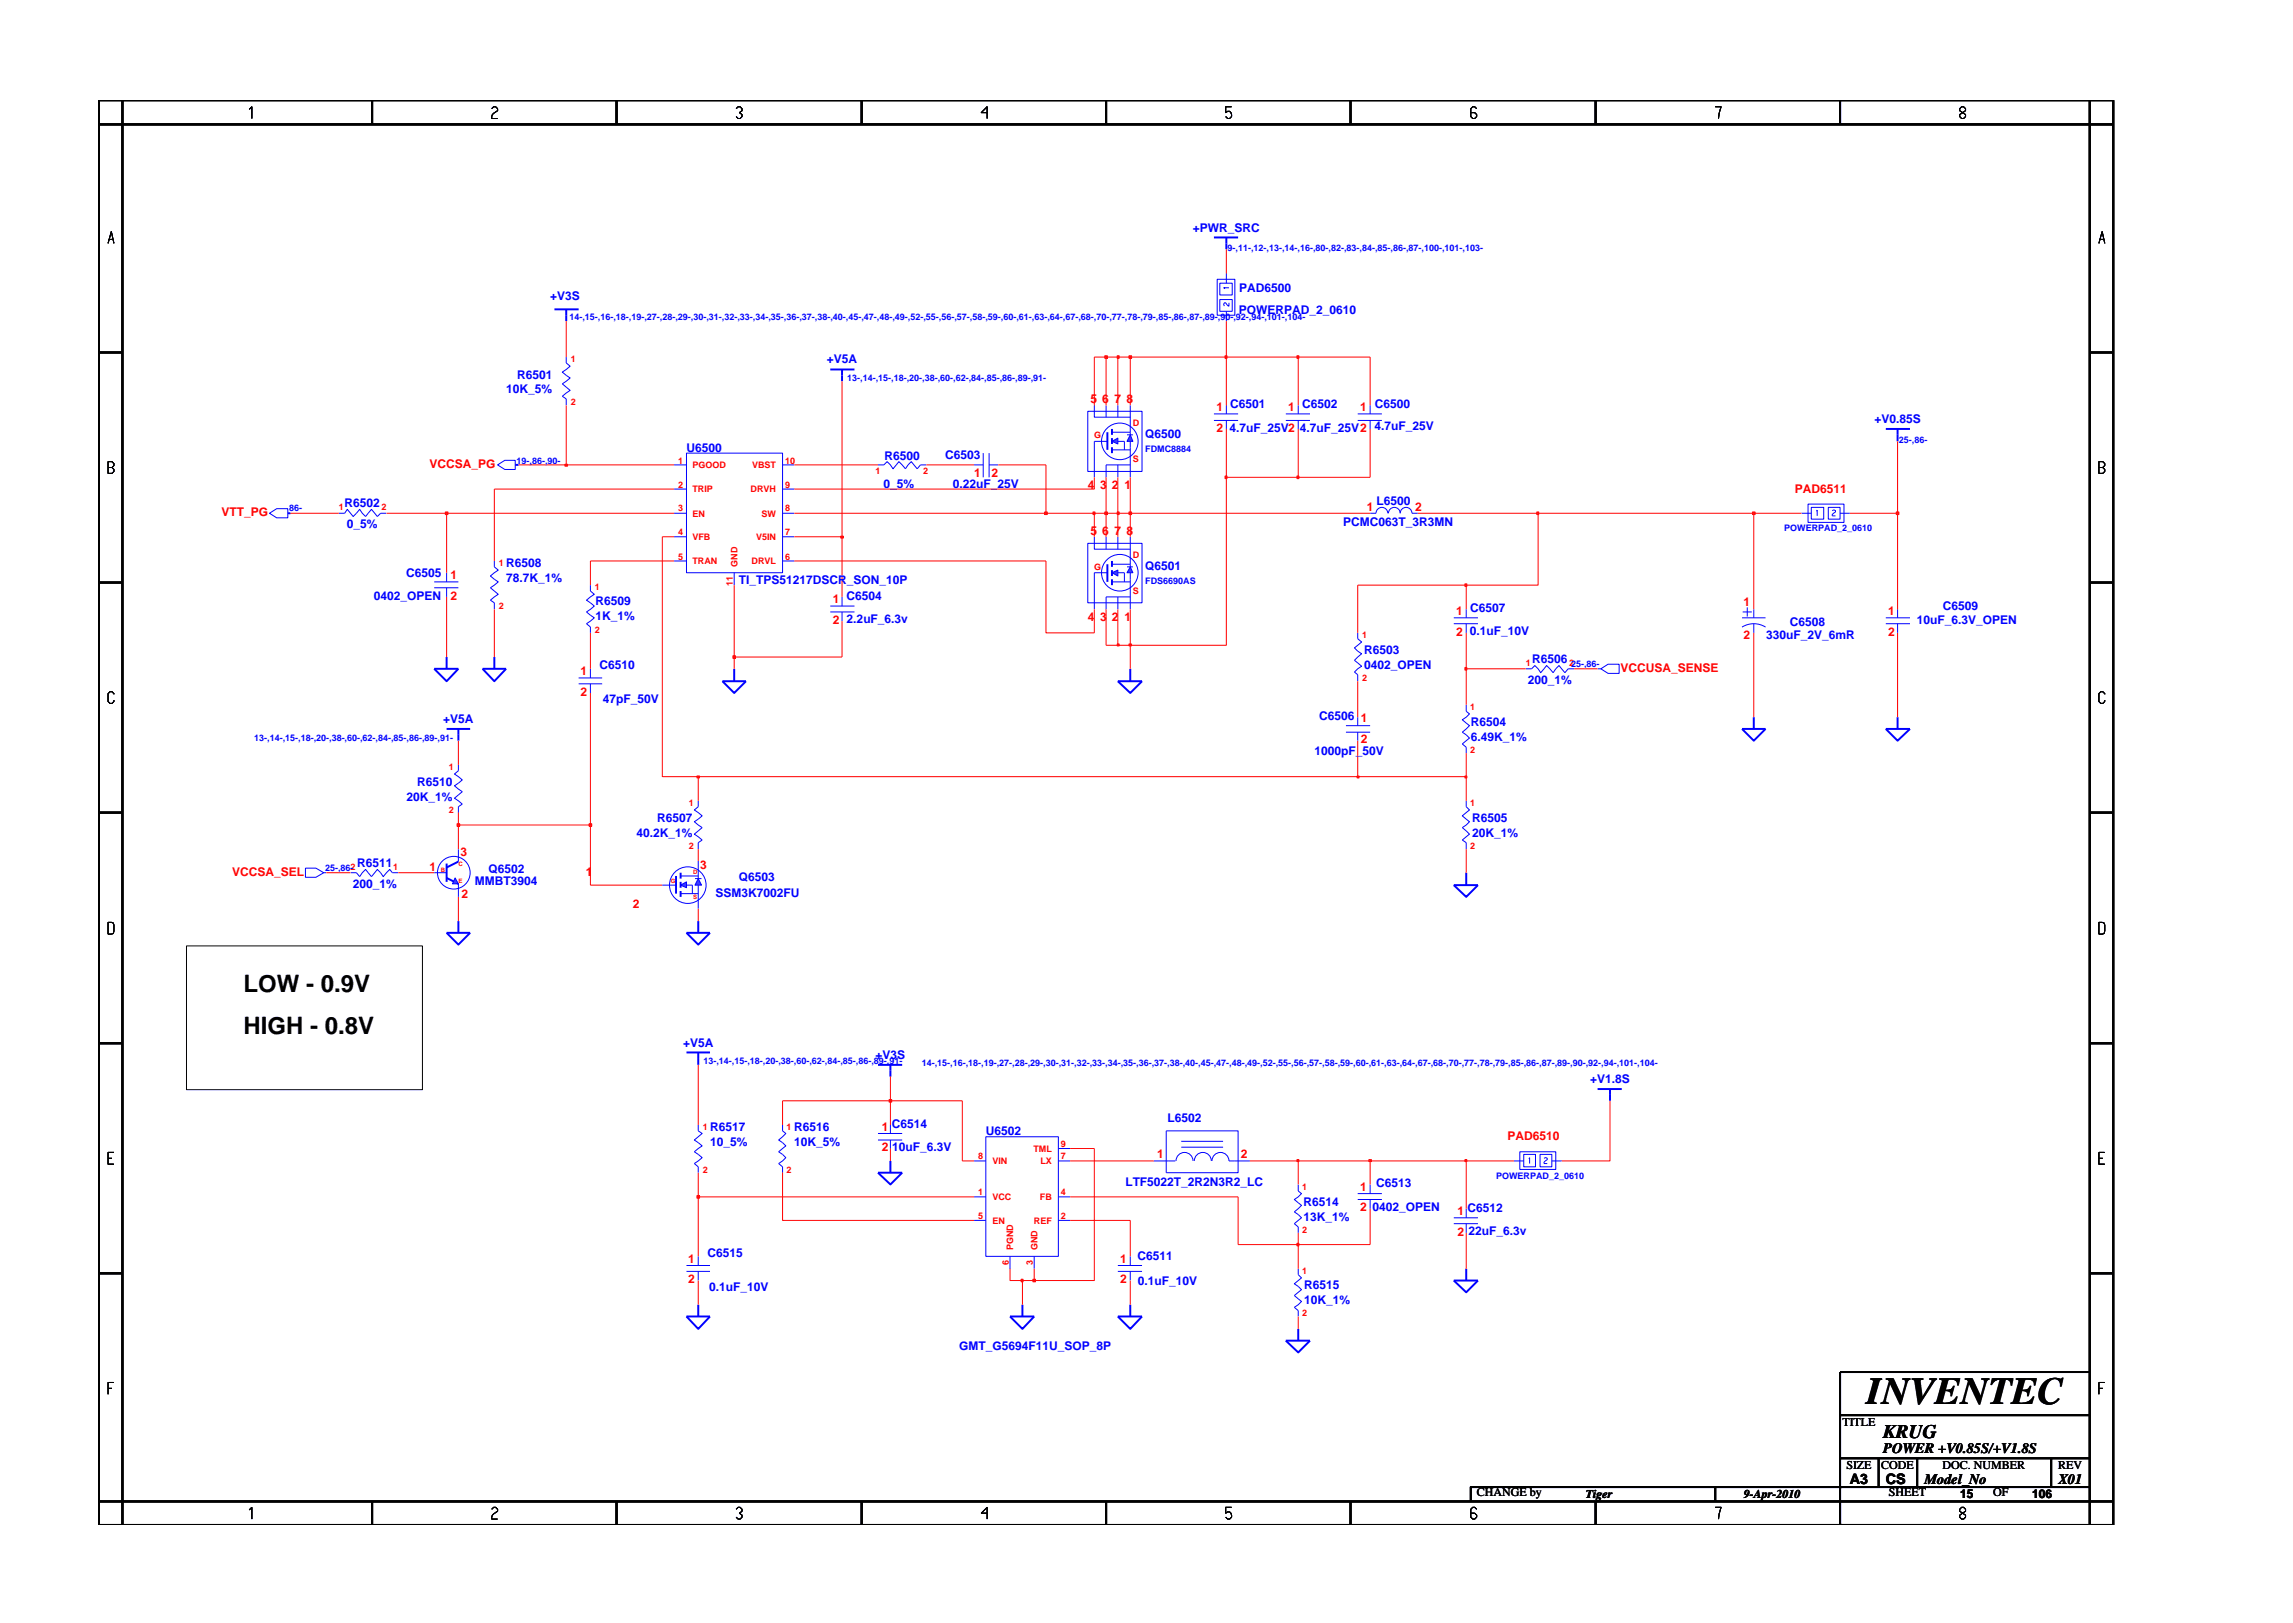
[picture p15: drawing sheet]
<svg xmlns="http://www.w3.org/2000/svg" width="297mm" height="210mm" viewBox="0 0 297 210" stroke-linecap="round" stroke-linejoin="round" font-family="sans-serif">
<defs><g id="words">
<text font-size="5" x="241.8" y="181.9">INVENTEC</text>
<g font-size="3.1">
<text x="31.5" y="128.5">LOW - 0.9V</text>
<text x="31.5" y="134">HIGH - 0.8V</text>
</g>
<text font-size="2.5" x="244" y="186.3">KRUG</text>
<g font-size="1.9">
<text x="244" y="188.2">POWER +V0.85S/+V1.8S</text>
<text x="239.6" y="192.2">A3</text>
<text x="244.3" y="192.3">CS</text>
<text x="249.3" y="192.2">Model_No</text>
<text x="266.6" y="192.2">X01</text>
</g>
<g font-size="1.6" fill="#00f">
<text x="154.5" y="30">+PWR_SRC</text>
<text x="71.3" y="38.9">+V3S</text>
<text x="160.5" y="40.7">POWERPAD_2_0610</text>
<text x="160.5" y="37.9">PAD6500</text>
<text x="107.1" y="47">+V5A</text>
<text x="65.6" y="50.9">10K_5%</text>
<text x="67" y="49.1">R6501</text>
<text x="159.4" y="52.8">C6501</text>
<text x="168.7" y="52.8">C6502</text>
<text x="178.1" y="52.8">C6500</text>
<text x="88.9" y="58.5">U6500</text>
<text x="114.6" y="59.6">R6500</text>
<text x="122.5" y="59.5">C6503</text>
<text x="148.4" y="56.8">Q6500</text>
<text x="159.3" y="55.9">4.7uF_25V2</text>
<text x="168.4" y="55.9">4.7uF_25V2</text>
<text x="178" y="55.8">4.7uF_25V</text>
<text x="242.8" y="54.8">+V0.85S</text>
<text x="44.6" y="65.7">R6502</text>
<text x="114.5" y="63.2">0_5%</text>
<text x="123.4" y="63.2">0.22uF_25V</text>
<text x="178.3" y="65.5">L6500</text>
<text x="44.9" y="68.4">0_5%</text>
<text x="174" y="68.2">PCMC063T_3R3MN</text>
<text x="48.4" y="77.7">0402_OPEN</text>
<text x="52.6" y="74.7">C6505</text>
<text x="65.6" y="73.4">R6508</text>
<text x="65.6" y="75.4">78.7K_1%</text>
<text x="95.7" y="75.6">TI_TPS51217DSCR_SON_10P</text>
<text x="109.7" y="77.7">C6504</text>
<text x="148.4" y="73.9">Q6501</text>
<text x="77.2" y="78.4">R6509</text>
<text x="77.2" y="80.4">1K_1%</text>
<text x="109.7" y="80.7">2.2uF_6.3v</text>
<text x="190.4" y="82.3">0.1uF_10V</text>
<text x="190.4" y="79.2">C6507</text>
<text x="228.8" y="82.7">330uF_2V_6mR</text>
<text x="231.8" y="81.1">C6508</text>
<text x="248.3" y="80.8">10uF_6.3V_OPEN</text>
<text x="251.7" y="79.1">C6509</text>
<text x="77.7" y="86.7">C6510</text>
<text x="176.7" y="86.6">0402_OPEN</text>
<text x="176.7" y="84.7">R6503</text>
<text x="197.9" y="88.6">200_1%</text>
<text x="198.5" y="85.9">R6506</text>
<text x="57.4" y="93.7">+V5A</text>
<text x="78.1" y="91.1">47pF_50V</text>
<text x="170.9" y="93.3">C6506</text>
<text x="190.5" y="94.1">R6504</text>
<text x="54" y="101.9">R6510</text>
<text x="170.3" y="97.8">1000pF_50V</text>
<text x="190.5" y="96">6.49K_1%</text>
<text x="52.7" y="103.8">20K_1%</text>
<text x="85.1" y="106.5">R6507</text>
<text x="190.7" y="106.5">R6505</text>
<text x="46.3" y="112.3">R6511</text>
<text x="63.3" y="113.1">Q6502</text>
<text x="82.4" y="108.5">40.2K_1%</text>
<text x="190.7" y="108.5">20K_1%</text>
<text x="45.7" y="115">200_1%</text>
<text x="61.5" y="114.7">MMBT3904</text>
<text x="92.7" y="116.2">SSM3K7002FU</text>
<text x="95.7" y="114.2">Q6503</text>
<text x="88.5" y="135.6">+V5A</text>
<text x="113.4" y="137.2">+V3S</text>
<text x="206" y="140.2">+V1.8S</text>
<text x="92" y="146.5">R6517</text>
<text x="92" y="148.4">10_5%</text>
<text x="102.9" y="146.5">R6516</text>
<text x="102.9" y="148.4">10K_5%</text>
<text x="115.5" y="146.1">C6514</text>
<text x="115.6" y="149.2">10uF_6.3V</text>
<text x="127.7" y="147.1">U6502</text>
<text x="151.2" y="145.4">L6502</text>
<text x="145.8" y="153.6">LTF5022T_2R2N3R2_LC</text>
<text x="178.3" y="153.8">C6513</text>
<text x="168.9" y="156.2">R6514</text>
<text x="168.9" y="158.2">13K_1%</text>
<text x="177.8" y="156.9">0402_OPEN</text>
<text x="190.2" y="160">22uF_6.3v</text>
<text x="91.6" y="162.8">C6515</text>
<text x="91.9" y="167.2">0.1uF_10V</text>
<text x="147.3" y="163.2">C6511</text>
<text x="147.4" y="166.4">0.1uF_10V</text>
<text x="168.9" y="167">R6515</text>
<text x="168.9" y="168.9">10K_1%</text>
<text x="124.2" y="174.9">GMT_G5694F11U_SOP_8P</text>
</g>
<g font-size="1.6" fill="#f00">
<text x="141.3" y="52.3">5</text>
<text x="142.8" y="52.3">6</text>
<text x="144.4" y="52.3">7</text>
<text x="145.9" y="52.3">8</text>
<text x="157.6" y="53.3">1</text>
<text x="166.9" y="53.3">1</text>
<text x="176.2" y="53.3">1</text>
<text x="157.6" y="55.9">2</text>
<text x="55.7" y="60.6">VCCSA_PG</text>
<text x="126.2" y="61.8">1</text>
<text x="128.5" y="61.8">2</text>
<text x="140.9" y="63.4">4</text>
<text x="142.5" y="63.4">3</text>
<text x="144" y="63.4">2</text>
<text x="145.7" y="63.4">1</text>
<text x="232.5" y="63.9">PAD6511</text>
<text x="28.7" y="66.8">VTT_PG</text>
<text x="141.3" y="69.4">5</text>
<text x="142.8" y="69.4">6</text>
<text x="144.4" y="69.4">7</text>
<text x="145.9" y="69.4">8</text>
<text x="177.1" y="66.2">1</text>
<text x="183.3" y="66.2">2</text>
<text x="58.3" y="75">1</text>
<text x="58.3" y="77.7">2</text>
<text x="107.9" y="78.1">1</text>
<text x="107.9" y="80.8">2</text>
<text x="140.9" y="80.5">4</text>
<text x="142.5" y="80.5">3</text>
<text x="144" y="80.5">2</text>
<text x="145.7" y="80.5">1</text>
<text x="188.6" y="79.7">1</text>
<text x="188.6" y="82.4">2</text>
<text x="225.8" y="78.5">1</text>
<text x="225.8" y="82.7">2</text>
<text x="244.6" y="79.7">1</text>
<text x="244.6" y="82.4">2</text>
<text x="75.2" y="87.4">1</text>
<text x="209.9" y="87">VCCUSA_SENSE</text>
<text x="75.2" y="90.1">2</text>
<text x="176.3" y="93.6">1</text>
<text x="176.3" y="96.2">2</text>
<text x="30.1" y="113.5">VCCSA_SEL</text>
<text x="55.7" y="112.8">1</text>
<text x="59.6" y="110.9">3</text>
<text x="75.9" y="113.5">1</text>
<text x="90.7" y="112.6">3</text>
<text x="59.8" y="116.3">2</text>
<text x="82" y="117.6">2</text>
<text x="114.2" y="146.5">1</text>
<text x="114.2" y="149.2">2</text>
<text x="149.9" y="150">1</text>
<text x="160.7" y="150">2</text>
<text x="195.3" y="147.7">PAD6510</text>
<text x="176.2" y="154.3">1</text>
<text x="176.2" y="156.9">2</text>
<text x="188.8" y="157.3">1 C6512</text>
<text x="188.8" y="160.1">2</text>
<text x="89.2" y="163.6">1</text>
<text x="89.2" y="166.3">2</text>
<text x="145.1" y="163.6">1</text>
<text x="145.1" y="166.3">2</text>
</g>
<g font-size="1.6">
<text x="238.7" y="184.8">TITLE</text>
<text x="239.2" y="190.4">SIZE</text>
<text x="243.7" y="190.4">CODE</text>
<text x="251.7" y="190.4">DOC. NUMBER</text>
<text x="266.6" y="190.4">REV</text>
<text x="191.3" y="193.8">CHANGE by</text>
<text x="205.4" y="194.1">Tiger</text>
<text x="225.9" y="194.1">9-Apr-2010</text>
<text x="244.7" y="193.8">SHEET</text>
<text x="253.9" y="194.1">15</text>
<text x="258.2" y="193.8">OF</text>
<text x="263.3" y="194.1">106</text>
</g>
<g font-size="1.2" fill="#00f">
<text x="159" y="32.5">9-,11-,12-,13-,14-,16-,80-,82-,83-,84-,85-,86-,87-,100-,101-,103-</text>
<text x="73.8" y="41.5">14-,15-,16-,18-,19-,27-,28-,29-,30-,31-,32-,33-,34-,35-,36-,37-,38-,40-,45-,47-,48-,49-,52-,55-,56-,57-,58-,59-,60-,61-,63-,64-,67-,68-,70-,77-,78-,79-,85-,86-,87-,89-,90-,92-,94-,101-,104-</text>
<text x="109.8" y="49.3">13-,14-,15-,18-,20-,38-,60-,62-,84-,85-,86-,89-,91-</text>
<text x="148.4" y="58.5">FDMC8884</text>
<text x="246" y="57.4">25-,86-</text>
<text x="66.9" y="60.1">19-,86-,90-</text>
<text x="37.5" y="66.2">86-</text>
<text x="231.1" y="68.8">POWERPAD_2_0610</text>
<text x="148.4" y="75.6">FDS6690AS</text>
<text x="32.9" y="96">13-,14-,15-,18-,20-,38-,60-,62-,84-,85-,86-,89-,91-</text>
<text x="42.1" y="112.9">25-,86-2</text>
<text x="91.1" y="137.9">13-,14-,15-,18-,20-,38-,60-,62-,84-,85-,86-,89-,91-</text>
<text x="119.4" y="138.1">14-,15-,16-,18-,19-,27-,28-,29-,30-,31-,32-,33-,34-,35-,36-,37-,38-,40-,45-,47-,48-,49-,52-,55-,56-,57-,58-,59-,60-,61-,63-,64-,67-,68-,70-,77-,78-,79-,85-,86-,87-,89-,90-,92-,94-,101-,104-</text>
<text x="193.8" y="152.7">POWERPAD_2_0610</text>
</g>
<g font-size="1.2" fill="#f00">
<text x="73.9" y="46.9">1</text>
<text x="73.9" y="52.5">2</text>
<text x="141.8" y="56.8">G</text>
<text x="146.8" y="55.2">D</text>
<text x="146.8" y="59.9">S</text>
<text x="87.9" y="60.1">1</text>
<text x="87.9" y="63.2">2</text>
<text x="89.7" y="60.6">PGOOD</text>
<text x="89.7" y="63.8">TRIP</text>
<text x="97.2" y="63.8">DRVH</text>
<text x="97.4" y="60.6">VBST</text>
<text x="101.7" y="60.1">10</text>
<text x="101.7" y="63.2">9</text>
<text x="113.4" y="61.4">1</text>
<text x="119.6" y="61.4">2</text>
<text x="43.9" y="66.1">1</text>
<text x="49.4" y="66.1">2</text>
<text x="87.9" y="69.4">4</text>
<text x="87.9" y="66.2">3</text>
<text x="89.7" y="70">VFB</text>
<text x="89.7" y="66.9">EN</text>
<text x="97.9" y="70">V5IN</text>
<text x="98.7" y="66.9">SW</text>
<text x="101.7" y="69.4">7</text>
<text x="101.7" y="66.2">8</text>
<text x="64.6" y="73.3">1</text>
<text x="77.1" y="76.5">1</text>
<text x="87.9" y="72.5">5</text>
<text x="89.7" y="73.1">TRAN</text>
<text x="94.9" y="75.9" transform="rotate(-90 94.9 75.9)">11</text>
<text x="95.5" y="73.4" transform="rotate(-90 95.5 73.4)">GND</text>
<text x="97.4" y="73.1">DRVL</text>
<text x="101.7" y="72.5">6</text>
<text x="141.8" y="73.9">G</text>
<text x="146.8" y="72.3">D</text>
<text x="146.8" y="77">S</text>
<text x="64.6" y="78.9">2</text>
<text x="77.1" y="82">2</text>
<text x="176.5" y="82.7">1</text>
<text x="176.5" y="88.3">2</text>
<text x="197.6" y="86.3">1</text>
<text x="203.3" y="86.3">225-,86-</text>
<text x="190.4" y="92">1</text>
<text x="58.1" y="99.8">1</text>
<text x="190.4" y="97.6">2</text>
<text x="58.1" y="105.3">2</text>
<text x="89.2" y="104.4">1</text>
<text x="190.4" y="104.4">1</text>
<text x="50.9" y="112.7">1</text>
<text x="89.2" y="110">2</text>
<text x="190.4" y="110">2</text>
<text x="91" y="146.3">1</text>
<text x="101.9" y="146.3">1</text>
<text x="133.9" y="149.2">TML</text>
<text x="137.4" y="148.6">9</text>
<text x="91" y="151.9">2</text>
<text x="101.9" y="151.9">2</text>
<text x="126.7" y="154.8">1</text>
<text x="126.7" y="150.1">8</text>
<text x="128.6" y="155.5">VCC</text>
<text x="128.6" y="150.8">VIN</text>
<text x="134.7" y="155.5">FB</text>
<text x="134.8" y="150.8">LX</text>
<text x="137.4" y="150.1">7</text>
<text x="137.4" y="154.8">4</text>
<text x="168.7" y="154.1">1</text>
<text x="126.7" y="157.9">5</text>
<text x="128.6" y="158.5">EN</text>
<text x="131.3" y="162" transform="rotate(-90 131.3 162)">PGND</text>
<text x="133.9" y="158.5">REF</text>
<text x="134.4" y="162" transform="rotate(-90 134.4 162)">GND</text>
<text x="137.4" y="157.9">2</text>
<text x="168.7" y="159.7">2</text>
<text x="130.7" y="163.8" transform="rotate(-90 130.7 163.8)">6</text>
<text x="133.8" y="163.8" transform="rotate(-90 133.8 163.8)">3</text>
<text x="168.7" y="165">1</text>
<text x="168.7" y="170.5">2</text>
</g>
<g font-size=".8" fill="#f00">
<text x="57.1" y="112.9">B</text>
<text x="59.4" y="112.2">C</text>
<text x="89.8" y="113.3">D</text>
<text x="59.4" y="114.4">E</text>
<text x="86.9" y="114.4">G</text>
<text x="89.8" y="116.5">S</text>
</g>
</g></defs>
<path d="M141.8 57.2h1.7M245.8 78.9v1.1M244.3 80h3.1M244.3 80.8h3.1M245.8 80.8v1.2" fill="none" stroke="#00f" stroke-width=".13"/>
<path d="M143.5 56v2.3" fill="none" stroke="#00f" stroke-width=".25"/>
<path d="M146.4 56.3l.4 .9h-.8z" fill="#3c3cc8"/>
<path d="M146 56.3h.8M146.4 56.3l.4 .9h-.8z" fill="none" stroke="#00f" stroke-width=".13"/>
<path d="M144 57.2l.8-.4v.7z" fill="#3c3cc8"/>
<g fill="none" stroke="#00f" stroke-width=".13">
<path d="M140.9 53.3h7v7.8h-7zM141.8 52.5v1.5h4.6M141.8 57.2v4.6M143.3 52.5v1.5M144 57.2l.8-.4v.7zM144 58.3h2.4M144 56h2.4M144.8 57.2h.9v1.1M144.8 52.5v1.5M146.4 52.5v3.8M146.4 57.2v4.6M144.8 60.2v1.6"/>
<path d="M146.4 60.2h-3.1v1.6M225.7 79.3h1.2M226.3 78.7v1.2M227.2 78.9v1.1M225.7 81.2a2.88 2.88 0 0 1 3 0M225.7 80h3M227.2 80.8v1.2M85.8 114.7h1.8M90.5 145.7v.8l.5 .3-1.1 .9 1.1 .7-1.1 .8 1.1 .8-1.1 .7 .6 .5v.7M126.2 155.1h1.5M126.2 158.1h1.5M126.2 150.4h1.5"/>
<path d="M127.7 147.3h9.4v15.5h-9.4zM137.1 155.1h1.5M137.1 158.1h1.5M137.1 150.4h1.5M137.1 148.8h1.5M130.8 162.8v1.6M134 162.8v1.6"/>
<circle cx="145.1" cy="57.2" r="2.37"/>
</g>
<path d="M144 55.6v.7M144 56.8v.7M144 57.9v.8M244.3 94.4h3.1l-1.6 1.6zM245.8 92.9v1.5M59.4 119.3v1.5M87.6 113.5v2.3M57.9 120.8h3l-1.5 1.6z" fill="none" stroke="#00f" stroke-width=".25"/>
<path d="M90.5 113.8l.4 .9h-.9z" fill="#3c3cc8"/>
<path d="M90 113.8h.9M90.5 113.8l.4 .9h-.9z" fill="none" stroke="#00f" stroke-width=".13"/>
<path d="M88.2 114.7l.7-.5v.8z" fill="#3c3cc8"/>
<g fill="none" stroke="#00f" stroke-width=".13">
<path d="M34.9 66.5l.9-.6h1.5v1.2h-1.5zM64.5 60.2l.9-.6h1.3v1.2h-1.3zM45.4 113.1h.8l.4 .5 .8-1 .7 1 .8-1 .7 1 .9-1 .3 .5h.8M59.4 110v1.6M88.2 114.7l.7-.5v.8zM88.2 115.8h2.3M88.2 113.5h2.3M88.9 114.7h.8v1.1M90.5 111.5v2.3M90.5 114.7v3"/>
<circle cx="58.8" cy="113.1" r="2.12"/>
<circle cx="89.1" cy="114.7" r="2.37"/>
</g>
<path d="M37.3 66.5h.3M66.7 60.2h.5M57.9 111.9v2.3M57.9 113.7l1.5 .8M59.4 111.6l-1.5 .8M88.2 113.1v.7M88.2 114.2v.8M88.2 115.4v.8M113.7 138h3.2M115.3 138v1.5M130.8 170.5h3.2l-1.6 1.7zM132.4 169v1.5" fill="none" stroke="#00f" stroke-width=".25"/>
<path d="M59 113.7l.4 .8h-.8z" fill="#3c3cc8"/>
<g fill="none" stroke="#00f" stroke-width=".13">
<path d="M157.7 36.2h2.3v4.6h-2.3zM158 36.7h1.6v1.5h-1.6zM158 38.8h1.6v1.5h-1.6zM158.9 35.4v1.3M159.2 37.3h-.7l.2 .1M159.2 39.2v.5l-.4-.5h-.2l-.1 .2 .1 .3M73.3 46.3v.7l.6 .4-1.1 .8 1.1 .8-1.1 .7 1.1 .9-1.1 .7 .5 .4v.8M88.9 58.7h12.5v15.5h-12.5zM127.4 58.7v3.1M128.1 58.7v3.1M157.3 53.6h3.1M157.3 54.5h3.1"/>
<path d="M158.9 40.3v1.3M158.9 52.5v1.1M158.9 54.5v1.1M166.6 53.6h3.1M166.6 54.5h3.1M168.2 52.5v1.1M168.2 54.5v1.1M175.9 53.6h3.1M175.9 54.5h3.1M177.5 52.5v1.1M177.5 54.5v1.1M43.9 66.5h.7l.4-.5 .7 .9 .9-.9 .8 .9 .7-.9 .8 .9 .4-.4h.8"/>
<path d="M64 72.7v.7l.5 .5-1 .7 1 .8-1 .7 1 .9-1 .8 .5 .3v.8M76.5 75.8v.8l.5 .4-1 .8 1 .7-1 .8 1 .7-1 .8 .5 .4v.8M87.3 60.2h1.6M87.3 66.5h1.6M87.3 63.4h1.6M87.3 69.5h1.6M87.3 72.7h1.6M95.1 74.2v1.6M101.4 60.2h1.5M101.4 66.5h1.5M101.4 63.4h1.5M101.4 69.5h1.5"/>
<path d="M101.4 72.7h1.5M107.6 78.5h3.1M107.6 79.3h3.1M109.1 77.3v1.2M109.1 79.3v1.2M113.7 60.2h.8l.4-.4 .8 .9 .7-.9 .9 .9 .8-.9 .7 .9 .4-.5h.8M126.2 60.2h1.2M128.1 60.2h1.2M141.8 74.2h1.7M233.4 66.5h1.2M234.2 65.3h4.7v2.4h-4.7zM234.6 65.7h1.6v1.6h-1.6z"/>
<path d="M235.3 66.2l.1-.1v.7M236.8 65.7h1.6v1.6h-1.6zM237.3 66.2l.3-.1 .2 .1v.1a.58 .58 0 0 0-.5 .5h.5M238.4 66.5h1.2M59.4 99.1v.8l-.5 .4 1 .7-1 .8 1 .8-1 .8 1 .8-.5 .3v.8M75 87.8h3M75 88.6h3M76.5 86.6v1.2M76.5 88.6v1.2M174.4 94h3.1M174.4 94.9h3.1M175.9 82v.7l.5 .5-.9 .7 .9 .8-.9 .8 .9 .8-.9 .8 .4 .3v.9"/>
<path d="M175.9 92.9v1.1M175.9 94.9v1.1M189.9 91.3v.8l.5 .4-1 .7 1 .8-1 .9 1 .7-1 .8 .5 .4v.8M39.6 112.5h1.3l1 .6-1 .6h-1.3zM41.9 113.1h.4M56.2 113.1h1.7M59 113.7l.4 .8h-.8zM59.4 114.5v1.7M90.5 103.7v.8l-.6 .4 1.1 .8-1.1 .8 1.1 .7-1.1 .9 1.1 .7-.5 .4v.8M189.9 103.7v.8l.5 .4-1 .8 1 .8-1 .7 1 .9-1 .7 .5 .4v.8M101.4 145.7v.8l.4 .3-.9 .9 .9 .7-.9 .8 .9 .8-.9 .7 .5 .5v.7M113.7 146.8h3.2"/>
<path d="M113.7 147.7h3.2M115.3 145.7v1.1M115.3 147.7v1.1M149.5 150.4h2.8M151.1 146.5h9.3v5.4h-9.3zM152.3 150.4a1.1 1.1 0 0 1 1.1-1.1 1.1 1.1 0 0 1 1.1 1.1M153 148.6h5.4M153 147.9h5.4M154.7 150.4a1.1 1.1 0 0 1 1.1-1.1 1.1 1.1 0 0 1 1.1 1.1M157 150.4a1.1 1.1 0 0 1 1.1-1.1 1.1 1.1 0 0 1 1.1 1.1h2.7M168.2 153.4v.9l.4 .3-.9 .8 .9 .8-.9 .8 .9 .8-.9 .7 .5 .4v.8M175.9 154.6h3.1"/>
<path d="M175.9 155.4h3.1M177.5 153.4v1.2M177.5 155.4v1.2M188.3 157.8h3.2M188.3 158.5h3.2M189.9 156.6v1.2M189.9 158.5v1.2M196.1 150.4h1.3M196.9 149.2h4.6v2.3h-4.6zM197.4 149.5h1.5v1.7h-1.5zM198.1 150.1v-.1v.7M199.5 149.5h1.5v1.7h-1.5z"/>
<path d="M200 150.1l.3-.1 .1 .1v.1a.58 .58 0 0 0-.4 .5h.4M201 150.4h1.3M88.9 163.9h3.1M88.9 164.7h3.1M90.5 162.8v1.1M90.5 164.7v1.2M168.2 164.4v.7l.4 .5-.9 .7 .9 .8-.9 .7 .9 .8-.9 .8 .5 .4v.7"/>
</g>
<g fill="none" stroke="#00f" stroke-width=".25">
<path d="M157.3 30.8h3.1M158.9 30.8v1.5M71.8 40.1h3.2M73.3 40.1v1.5M107.6 47.9h3.1M109.1 47.9v1.5M143.5 73.1v2.3M57.9 94.4h3M59.4 94.4v1.6M62.5 86.6h3.1l-1.6 1.7zM64 85.1v1.5M93.6 88.3h3l-1.5 1.5z"/>
<path d="M95.1 86.6v1.7M144.8 88.3h3.1l-1.5 1.5zM146.4 86.6v1.7M225.7 94.4h3l-1.5 1.6zM227.2 92.9v1.5M90.5 119.3v1.5M88.9 120.8h3.1l-1.5 1.6zM113.7 151.9h3.2l-1.6 1.5zM115.3 150.4v1.5M207 141.1h3.1M208.6 141.1v1.5M88.9 170.5h3.1l-1.5 1.7z"/>
<path d="M90.5 169v1.5M166.6 173.7h3.1l-1.5 1.5zM168.2 172.2v1.5M188.3 165.9h3.2l-1.6 1.5zM189.9 164.4v1.5"/>
</g>
<path d="M146.4 73.4l.4 .8h-.8z" fill="#3c3cc8"/>
<path d="M146 73.4h.8M146.4 73.4l.4 .8h-.8z" fill="none" stroke="#00f" stroke-width=".13"/>
<path d="M144 74.2l.8-.3v.7z" fill="#3c3cc8"/>
<g fill="none" stroke="#00f" stroke-width=".13">
<path d="M56.2 75.4h3.2M56.2 76.1h3.2M57.9 74.2v1.2M57.9 76.1v1.2M140.9 70.4h7v7.7h-7zM141.8 69.5v1.6h4.6M141.8 74.2v4.7M143.3 69.5v1.6M144 74.2l.8-.3v.7zM144 75.4h2.4M144 73.1h2.4M144.8 74.2h.9v1.2"/>
<path d="M144.8 69.5v1.6M144.8 77.3v1.6M146.4 69.5v3.9M146.4 74.2v4.7M146.4 77.3h-3.1v1.6M177.5 66.5h.8a.76 .76 0 0 1 .7-.8 .76 .76 0 0 1 .8 .8M179.9 66.5a.76 .76 0 0 1 .7-.8 .76 .76 0 0 1 .8 .8 .76 .76 0 0 1 .7-.8 .76 .76 0 0 1 .8 .8h.8M189.9 78.9v1.1M188.3 80h3.2M188.3 80.8h3.2M189.9 80.8v1.2M197.6 86.6h.8l.4-.4 .8 1 .7-1 .9 1 .8-1 .7 1 .4-.6h.8"/>
<path d="M207 86.6h.4M207.4 86.6l.9-.6h1.4v1.2h-1.4zM144.8 163.9h3.1M144.8 164.7h3.1M146.4 162.8v1.1M146.4 164.7v1.2"/>
<circle cx="145.1" cy="74.2" r="2.37"/>
</g>
<g fill="none" stroke="#00f" stroke-width=".25">
<path d="M244.3 55.6h3.1M245.8 55.6v1.6M144 72.7v.7M144 73.9v.7M144 75v.8M56.2 86.6h3.2l-1.5 1.7zM57.9 85.1v1.5M188.3 114.7h3.2l-1.6 1.5zM189.9 113.1v1.6M88.9 136.3h3.1M90.5 136.3v1.7M144.8 170.5h3.1l-1.5 1.7z"/>
<path d="M146.4 169v1.5"/>
</g>
<path d="M90.5 165.9v3.1M130.8 164.4v1.5h1.6v3.1M146.4 165.9v3.1M168.2 170.5v1.7" fill="none" stroke="#f00" stroke-width=".13"/>
<path d="M132.3 165.7h.2v.4h-.2z" fill="#8e2323"/>
<path d="M132.3 165.7h.2v.4h-.2zM132.4 165.9h1.6" fill="none" stroke="#f00" stroke-width=".13"/>
<path d="M133.8 165.7h.3v.4h-.3z" fill="#8e2323"/>
<path d="M90.5 155.1v7.7M141.8 148.8v17.1h-7.8v-1.5M146.4 158.1v4.7M160.4 155.1v6.1h7.8v3.2M189.9 159.7v4.7M133.8 165.7h.3v.4h-.3z" fill="none" stroke="#f00" stroke-width=".13"/>
<path d="M168 161.1h.3v.3h-.3z" fill="#8e2323"/>
<path d="M101.4 151.9v6.2h24.8M138.6 158.1h7.8M177.5 156.6v4.6h-9.3v-1.5M189.9 150.4v6.2M168 161.1h.3v.3h-.3z" fill="none" stroke="#f00" stroke-width=".13"/>
<path d="M90.3 154.9h.3v.3h-.3z" fill-rule="evenodd" fill="#8e2323"/>
<path d="M90.3 154.9h.3v.3h-.3zM90.5 151.9v3.2h35.7M115.3 148.8v1.6M124.7 142.6v7.8h1.5M138.6 155.1h21.8M138.6 150.4h10.9M161.9 150.4h6.3v3M177.5 150.4v3" fill="none" stroke="#f00" stroke-width=".13"/>
<path d="M168 150.2h.3v.3h-.3z" fill="#8e2323"/>
<path d="M168 150.2h.3v.3h-.3zM168.2 150.4h9.3" fill="none" stroke="#f00" stroke-width=".13"/>
<path d="M177.3 150.2h.4v.3h-.4z" fill="#8e2323"/>
<path d="M177.3 150.2h.4v.3h-.4zM177.5 150.4h12.4" fill="none" stroke="#f00" stroke-width=".13"/>
<path d="M189.8 150.2h.2v.3h-.2z" fill-rule="evenodd" fill="#8e2323"/>
<path d="M90.5 138v7.7M101.4 145.7v-3.1h13.9v3.1M138.6 148.8h3.2M189.8 150.2h.2v.3h-.2zM189.9 150.4h6.2M208.6 142.6v7.8h-6.3" fill="none" stroke="#f00" stroke-width=".13"/>
<path d="M115.2 142.4h.3v.4h-.3z" fill="#8e2323"/>
<path d="M42.3 113.1h3.1M51.6 113.1h4.6M59.4 106.9v3.1M59.4 116.2v3.1M76.5 106.9v7.8h9.3M90.5 110v1.5M90.5 117.7v1.6M189.9 110v3.1M115.3 139.5v3.1h9.4M115.2 142.4h.3v.4h-.3z" fill="none" stroke="#f00" stroke-width=".13"/>
<path d="M59.2 106.7h.3v.3h-.3z" fill="#8e2323"/>
<path d="M59.2 106.7h.3v.3h-.3zM59.4 105.3v1.6h17.1" fill="none" stroke="#f00" stroke-width=".13"/>
<path d="M76.3 106.7h.4v.3h-.4z" fill="#8e2323"/>
<path d="M85.8 69.5v31.1h4.7v3.1M76.5 89.8v17.1M76.3 106.7h.4v.3h-.4zM189.9 100.6v3.1" fill="none" stroke="#f00" stroke-width=".13"/>
<path d="M90.3 100.5h.3v.3h-.3z" fill-rule="evenodd" fill="#8e2323"/>
<path d="M90.3 100.5h.3v.3h-.3zM90.5 100.6h85.4" fill="none" stroke="#f00" stroke-width=".13"/>
<path d="M175.8 100.5h.3v.3h-.3z" fill-rule="evenodd" fill="#8e2323"/>
<path d="M175.9 96v4.6h14M175.8 100.5h.3v.3h-.3z" fill="none" stroke="#f00" stroke-width=".13"/>
<path d="M189.8 100.5h.2v.3h-.2z" fill-rule="evenodd" fill="#8e2323"/>
<path d="M59.4 96v3.1M76.5 82v4.6M95.1 85.1v1.5M146.4 83.6v3M175.9 88.3v4.6M189.9 86.6v4.7M189.9 97.6v3M227.2 82v10.9M245.8 82v10.9M189.8 100.5h.2v.3h-.2z" fill="none" stroke="#f00" stroke-width=".13"/>
<path d="M189.8 86.5h.2v.3h-.2z" fill-rule="evenodd" fill="#8e2323"/>
<path d="M57.9 77.3v7.8M64 78.9v6.2M189.8 86.5h.2v.3h-.2zM189.9 82v4.6h7.7M203.9 86.6h3.1" fill="none" stroke="#f00" stroke-width=".13"/>
<path d="M94.9 84.9h.4v.4h-.4z" fill="#8e2323"/>
<path d="M95.1 75.8v9.3h14v-4.6M143.3 78.9v4.7h1.5M94.9 84.9h.4v.4h-.4z" fill="none" stroke="#f00" stroke-width=".13"/>
<path d="M144.7 83.4h.3v.3h-.3z" fill="#8e2323"/>
<path d="M144.8 78.9v4.7h1.6M144.7 83.4h.3v.3h-.3z" fill="none" stroke="#f00" stroke-width=".13"/>
<path d="M146.2 83.4h.4v.3h-.4z" fill-rule="evenodd" fill="#8e2323"/>
<path d="M76.5 72.7v3.1M109.1 69.5v7.8M135.5 72.7v9.3h6.3v-3.1M158.9 61.8v21.8h-12.5v-4.7M189.9 78.9v-3.1h-14v6.2M227.2 66.5v12.4M245.8 66.5v12.4M146.2 83.4h.4v.3h-.4z" fill="none" stroke="#f00" stroke-width=".13"/>
<path d="M189.8 75.6h.2v.4h-.2z" fill-rule="evenodd" fill="#8e2323"/>
<path d="M57.9 66.5v7.7M64 63.4v9.3M76.5 72.7h10.8M85.8 69.5h1.5M102.9 72.7h32.6M102.9 69.5h6.2M189.8 75.6h.2v.4h-.2zM199.2 66.5v9.3h-9.3" fill="none" stroke="#f00" stroke-width=".13"/>
<path d="M108.9 69.5h.3v.2h-.3z" fill-rule="evenodd" fill="#8e2323"/>
<path d="M109.1 49.4v20.1M37.6 66.5h6.3M50.1 66.5h7.8M108.9 69.5h.3v.2h-.3zM141.8 66.5v3M143.3 66.5v3M144.8 66.5v3M146.4 66.5v3" fill="none" stroke="#f00" stroke-width=".13"/>
<path d="M57.7 66.3h.3v.4h-.3z" fill-rule="evenodd" fill="#8e2323"/>
<path d="M57.7 66.3h.3v.4h-.3zM57.9 66.5h29.4M102.9 66.5h32.6" fill="none" stroke="#f00" stroke-width=".13"/>
<path d="M135.3 66.3h.4v.4h-.4z" fill="#8e2323"/>
<path d="M135.3 66.3h.4v.4h-.4zM135.5 60.2v6.3h6.3" fill="none" stroke="#f00" stroke-width=".13"/>
<path d="M141.6 66.3h.2v.4h-.2z" fill-rule="evenodd" fill="#8e2323"/>
<path d="M141.6 66.3h.2v.4h-.2zM141.8 66.5h1.5" fill="none" stroke="#f00" stroke-width=".13"/>
<path d="M143.1 66.3h.4v.4h-.4z" fill-rule="evenodd" fill="#8e2323"/>
<path d="M143.1 66.3h.4v.4h-.4zM143.3 61.8v4.7h1.5" fill="none" stroke="#f00" stroke-width=".13"/>
<path d="M144.7 66.3h.3v.4h-.3z" fill="#8e2323"/>
<path d="M144.7 66.3h.3v.4h-.3zM144.8 61.8v4.7h1.6" fill="none" stroke="#f00" stroke-width=".13"/>
<path d="M146.2 66.3h.4v.4h-.4z" fill-rule="evenodd" fill="#8e2323"/>
<path d="M146.2 66.3h.4v.4h-.4zM146.4 61.8v4.7h31.1M183.7 66.5h15.5" fill="none" stroke="#f00" stroke-width=".13"/>
<path d="M199.1 66.3h.2v.4h-.2z" fill-rule="evenodd" fill="#8e2323"/>
<path d="M199.1 66.3h.2v.4h-.2zM199.2 66.5h28" fill="none" stroke="#f00" stroke-width=".13"/>
<path d="M227 66.3h.4v.4h-.4z" fill="#8e2323"/>
<path d="M227 66.3h.4v.4h-.4zM227.2 66.5h6.2M239.6 66.5h6.2" fill="none" stroke="#f00" stroke-width=".13"/>
<path d="M245.6 66.3h.4v.4h-.4z" fill="#8e2323"/>
<path d="M245.8 57.2v9.3M64 63.4h23.3M141.8 61.8v1.6h-38.9M245.6 66.3h.4v.4h-.4z" fill="none" stroke="#f00" stroke-width=".13"/>
<path d="M158.7 61.7h.2v.3h-.2z" fill="#8e2323"/>
<path d="M158.9 55.6v6.2h9.3M158.7 61.7h.2v.3h-.2z" fill="none" stroke="#f00" stroke-width=".13"/>
<path d="M168 61.7h.3v.3h-.3z" fill="#8e2323"/>
<path d="M168.2 55.6v6.2h9.3v-6.2M67.2 60.2h6.1M168 61.7h.3v.3h-.3z" fill="none" stroke="#f00" stroke-width=".13"/>
<path d="M73.2 60.1h.3v.3h-.3z" fill-rule="evenodd" fill="#8e2323"/>
<path d="M73.3 41.6v4.7M73.3 52.5v7.7h14M141.8 52.5v-6.2h1.5v6.2M144.8 46.3v6.2M146.4 46.3v6.2M158.9 46.3v6.2M168.2 46.3v6.2M177.5 46.3v6.2M73.2 60.1h.3v.3h-.3zM102.9 60.2h10.8M120 60.2h6.2M129.3 60.2h6.2" fill="none" stroke="#f00" stroke-width=".13"/>
<path d="M143.1 46.1h.4v.3h-.4z" fill="#8e2323"/>
<path d="M143.1 46.1h.4v.3h-.4zM143.3 46.3h1.5" fill="none" stroke="#f00" stroke-width=".13"/>
<path d="M144.7 46.1h.3v.3h-.3z" fill="#8e2323"/>
<path d="M144.7 46.1h.3v.3h-.3zM144.8 46.3h1.6" fill="none" stroke="#f00" stroke-width=".13"/>
<path d="M146.2 46.1h.4v.3h-.4z" fill="#8e2323"/>
<path d="M146.2 46.1h.4v.3h-.4zM146.4 46.3h12.5" fill="none" stroke="#f00" stroke-width=".13"/>
<path d="M158.7 46.1h.2v.3h-.2z" fill="#8e2323"/>
<path d="M158.7 46.1h.2v.3h-.2zM158.9 41.6v4.7h9.3" fill="none" stroke="#f00" stroke-width=".13"/>
<path d="M168 46.1h.3v.3h-.3z" fill="#8e2323"/>
<path d="M158.9 32.3v3.1M168 46.1h.3v.3h-.3zM168.2 46.3h9.3" fill="none" stroke="#f00" stroke-width=".13"/>
<g fill="none" stroke="#000" stroke-width=".25">
<path d="M12.8 13h261v184.6h-261zM12.8 16.1h261M15.9 13v184.6M48.2 13v3.1M79.9 13v3.1M111.6 13v3.1M143.3 13v3.1M174.9 13v3.1M206.7 13v3.1M238.4 13v3.1M270.7 13v184.6M12.8 45.7h3.1"/>
<path d="M270.7 45.7h3.1M12.8 75.5h3.1M270.7 75.5h3.1M12.8 105.3h3.1M270.7 105.3h3.1M12.8 135.2h3.1M270.7 135.2h3.1M12.8 165h3.1M270.7 165h3.1M270.7 177.7h-32.3v19.9M12.8 194.5h261M48.2 194.5v3.1"/>
<path d="M79.9 194.5v3.1M111.6 194.5v3.1M143.3 194.5v3.1M174.9 194.5v3.1M206.7 194.5v3.1M222.2 192.6v1.9M238.4 183.3h32.3M238.4 188.9h32.3M243.4 188.9v3.7M248.4 188.9v3.7M265.7 188.9v3.7M270.7 192.6h-80.2v1.9"/>
</g>
<g fill="none" stroke="#000" stroke-width=".13">
<path d="M32.6 13.8v1.6v-1.6l-.3 .4zM64 13.8l-.3 .3 .3-.3h.2l.3 .3v.2l-.7 .5-.1 .6h.8h-.8l.1-.6 .7-.5v-.2l-.3-.3zM95.6 13.8l-.2 .3 .2-.3h.3l.2 .3v.2l-.3 .3 .3 .2v.3l-.2 .3h-.3l-.2-.3 .2 .3h.3l.2-.3v-.3l-.3-.2 .3-.3v-.2l-.2-.3zM127.9 13.8v1.6v-1.6l-.8 .8h.8h-.8zM159.5 13.8h-.7v.8l.2-.2a.5 .5 0 0 1 .5 .7l-.2 .3h-.3l-.2-.3M190.8 13.8h.2l.3 .3-.3-.3h-.2l-.3 .3v1l.3 .3h.2l.3-.3v-.3l-.3-.2h-.5h.5l.3 .2v.3l-.3 .3h-.2l-.3-.3v-1zM222.2 13.8h.8l-.4 1.6 .4-1.6zM254.1 13.8l-.2 .3v.2l.7 .5v.3l-.2 .3h-.3l-.2-.3v-.3l.7-.5v-.2l-.2-.3zM14 31.5l.4-1.5 .4 1.5M14.1 31h.6M271.9 31.5l.4-1.5 .4 1.5M272 31h.6"/>
<path d="M14 59.8h.5l.3 .3v.2l-.3 .3 .3 .2v.3l-.3 .2h-.5zM14 60.6h.5M271.9 60.6h.5l.3-.3v-.2l-.3-.3h-.5v1.5h.5l.3-.2v-.3l-.3-.2M14 89.9l.3-.3h.2l.3 .3-.3-.3h-.2l-.3 .3v1l.3 .2h.2l.3-.2v-.2v.2l-.3 .2h-.2l-.3-.2zM272.7 89.9l-.3-.3h-.3l-.2 .3v1l.2 .2h.3l.3-.2v-.2M14 119.5l.7 .1 .1 .2-.1 1.1-.7 .1zM271.9 119.5l.7 .1 .1 .2-.1 1.1-.7 .1zM24.2 122.5h30.5v18.7h-30.5zM14 150.1h.5M14.8 149.3h-.8v1.5h.8M271.9 150.1h.5M272.7 149.3h-.8v1.5h.8"/>
<path d="M14 179.9h.5M14.8 179.1h-.8v1.5M271.9 179.9h.5M272.7 179.1h-.8v1.5M32.3 195.6l.3-.3v1.5M64 195.3l-.3 .2 .3-.2h.2l.3 .2v.3l-.7 .5-.1 .5h.8h-.8l.1-.5 .7-.5v-.3l-.3-.2zM95.6 195.3l-.2 .2 .2-.2h.3l.2 .2v.3l-.3 .2 .3 .3v.2l-.2 .3h-.3l-.2-.3 .2 .3h.3l.2-.3v-.2l-.3-.3 .3-.2v-.3l-.2-.2zM127.9 195.3v1.5v-1.5l-.8 .7h.8h-.8zM158.8 195.3h.7h-.7v.7l.2-.1a.5 .5 0 0 1 .5 .6l-.2 .3h-.3l-.2-.3 .2 .3h.3l.2-.3a.5 .5 0 0 0-.5-.6l-.2 .1zM190.8 195.3h.2l.3 .2-.3-.2h-.2l-.3 .2v1l.3 .3h.2l.3-.3v-.2l-.3-.3h-.5h.5l.3 .3v.2l-.3 .3h-.2l-.3-.3v-1zM222.2 195.3h.8l-.4 1.5 .4-1.5zM254.1 195.3l-.2 .2v.3l.7 .5v.2l-.2 .3h-.3l-.2-.3v-.2l.7-.5v-.3l-.2-.2z"/>
</g>
<use href="#words"/>
</svg>
